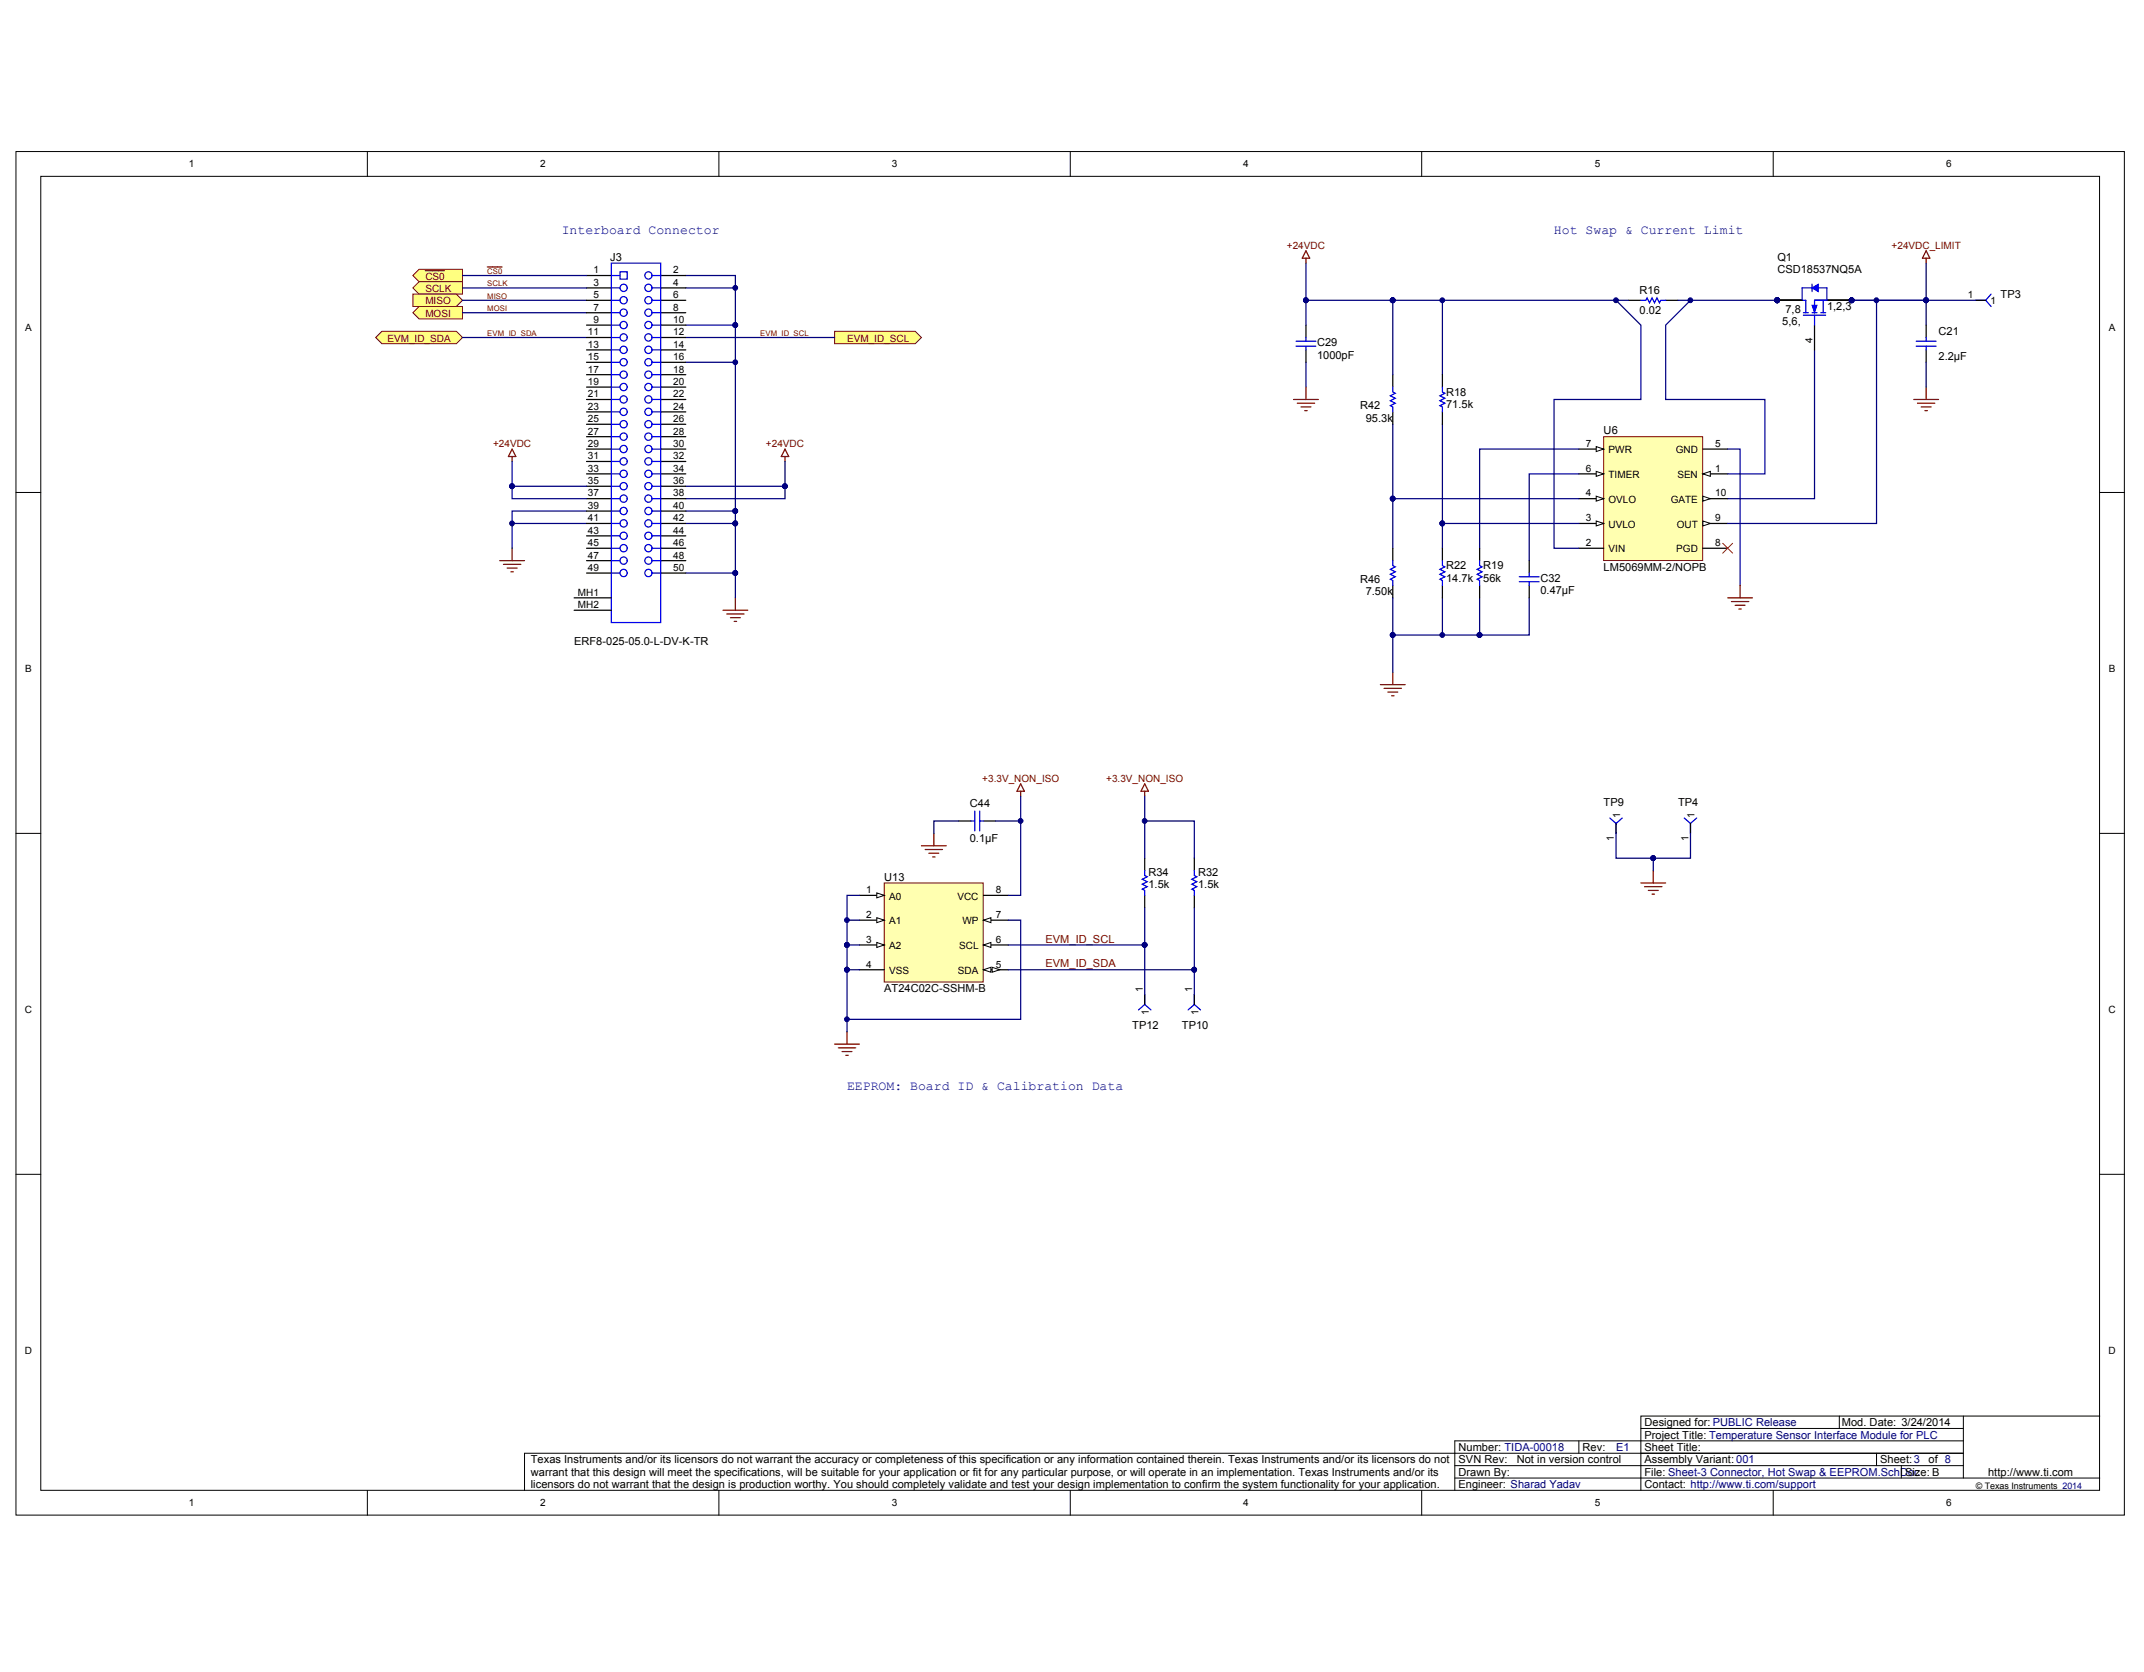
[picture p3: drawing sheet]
<svg xmlns="http://www.w3.org/2000/svg" width="258mm" height="201mm" viewBox="0 0 258 201" stroke-linecap="round" stroke-linejoin="round" font-family="sans-serif">
<defs><g id="words">
<g font-size="1.6" fill="#000080">
<text x="67.6" y="28.2">Interboard Connector</text>
<text x="186.9" y="28.2">Hot Swap &amp; Current Limit</text>
<text x="101.9" y="131.1">EEPROM: Board ID &amp; Calibration Data</text>
</g>
<g font-size="1.3">
<text x="73.4" y="31.4">J3</text>
<text x="197.2" y="35.4">R16</text>
<text x="213.8" y="31.4">Q1</text>
<text x="213.8" y="32.8">CSD18537NQ5A</text>
<text x="240.6" y="35.8">TP3</text>
<text x="158.4" y="41.6">C29</text>
<text x="197.2" y="37.8">0.02</text>
<text x="214.4" y="39.1">5,6,</text>
<text x="214.8" y="37.6">7,8</text>
<text x="219.8" y="37.3">1,2,3</text>
<text x="233.2" y="40.3">C21</text>
<text x="158.4" y="43.1">1000pF</text>
<text x="173.9" y="47.6">R18</text>
<text x="233.2" y="43.3">2.2µF</text>
<text x="163.6" y="49.2">R42</text>
<text x="164.3" y="50.7">95.3k</text>
<text x="173.9" y="49.1">71.5k</text>
<text x="192.9" y="52.2">U6</text>
<text x="163.6" y="70.1">R46</text>
<text x="164.3" y="71.6">7.50k</text>
<text x="173.9" y="70">14.7k</text>
<text x="173.9" y="68.5">R22</text>
<text x="178.4" y="70">56k</text>
<text x="178.4" y="68.5">R19</text>
<text x="185.3" y="71.5">0.47µF</text>
<text x="185.3" y="70">C32</text>
<text x="192.9" y="68.6">LM5069MM-2/NOPB</text>
<text x="69.1" y="77.6">ERF8-025-05.0-L-DV-K-TR</text>
<text x="116.7" y="101.3">0.1µF</text>
<text x="116.7" y="97.1">C44</text>
<text x="192.9" y="97">TP9</text>
<text x="201.8" y="97">TP4</text>
<text x="106.4" y="105.9">U13</text>
<text x="138.1" y="106.8">1.5k</text>
<text x="138.1" y="105.3">R34</text>
<text x="144.1" y="106.8">1.5k</text>
<text x="144.1" y="105.3">R32</text>
<text x="106.4" y="119.3">AT24C02C-SSHM-B</text>
<text x="136.2" y="123.8">TP12</text>
<text x="142.2" y="123.8">TP10</text>
<text x="197.8" y="173">Project Title: Temperature Sensor Interface Module for PLC</text>
<text x="197.8" y="171.5">Designed for: PUBLIC Release</text>
<text x="221.5" y="171.5">Mod. Date: 3/24/2014</text>
<text x="63.8" y="176">Texas Instruments and/or its licensors do not warrant the accuracy or completeness of this specification or any information contained therein. Texas Instruments and/or its licensors do not</text>
<text x="63.8" y="177.5">warrant that this design will meet the specifications, will be suitable for your application or fit for any particular purpose, or will operate in an implementation. Texas Instruments and/or its</text>
<text x="63.8" y="179">licensors do not warrant that the design is production worthy. You should completely validate and test your design implementation to confirm the system functionality for your application.</text>
<text x="175.4" y="177.5">Drawn By:</text>
<text x="175.4" y="179">Engineer: Sharad Yadav</text>
<text x="175.4" y="176">SVN Rev:</text>
<text x="175.4" y="174.5">Number: TIDA-00018</text>
<text x="182.4" y="176">Not in version control</text>
<text x="190.4" y="174.5">Rev:</text>
<text x="197.8" y="174.5">Sheet Title:</text>
<text x="197.8" y="177.5">File: Sheet-3 Connector, Hot Swap &amp; EEPROM.SchDoc</text>
<text x="197.8" y="179">Contact: http://www.ti.com/support</text>
<text x="197.8" y="176">Assembly Variant: 001</text>
<text x="226.1" y="176">Sheet:3</text>
<text x="229.1" y="177.5">Size: B</text>
<text x="232" y="176">of 8</text>
<text x="239.1" y="177.5">http://www.ti.com</text>
</g>
<g font-size="1.3" fill="#800000">
<text x="125.7" y="113.4">EVM_ID_SCL</text>
<text x="125.7" y="116.3">EVM_ID_SDA</text>
</g>
<text font-size="1.3" fill="#000080" x="194.4" y="174.5">E1</text>
<g font-size="1.2">
<text x="22.7" y="20.1">1</text>
<text x="65" y="20.1">2</text>
<text x="107.3" y="20.1">3</text>
<text x="149.5" y="20.1">4</text>
<text x="191.8" y="20.1">5</text>
<text x="234.1" y="20.1">6</text>
<text x="71.4" y="32.9">1</text>
<text x="71.4" y="34.4">3</text>
<text x="71.4" y="35.9">5</text>
<text x="81" y="32.9">2</text>
<text x="81" y="34.4">4</text>
<text x="81" y="35.9">6</text>
<text x="236.7" y="35.9">1</text>
<text x="3" y="39.8">A</text>
<text x="70.7" y="40.3">11</text>
<text x="70.7" y="41.8">13</text>
<text x="71.4" y="37.4">7</text>
<text x="71.4" y="38.8">9</text>
<text x="81" y="37.4">8</text>
<text x="81" y="38.8">10</text>
<text x="81" y="40.3">12</text>
<text x="81" y="41.8">14</text>
<text x="218" y="41.3" transform="rotate(-90 218 41.3)">4</text>
<text x="239.4" y="36.6">1</text>
<text x="253.7" y="39.8">A</text>
<text x="70.7" y="43.3">15</text>
<text x="70.7" y="44.8">17</text>
<text x="70.7" y="46.3">19</text>
<text x="70.7" y="47.8">21</text>
<text x="81" y="43.3">16</text>
<text x="81" y="44.8">18</text>
<text x="81" y="46.3">20</text>
<text x="81" y="47.8">22</text>
<text x="70.7" y="49.3">23</text>
<text x="70.7" y="50.8">25</text>
<text x="70.7" y="52.3">27</text>
<text x="70.7" y="53.8">29</text>
<text x="81" y="49.3">24</text>
<text x="81" y="50.8">26</text>
<text x="81" y="52.3">28</text>
<text x="81" y="53.8">30</text>
<text x="190.7" y="53.8">7</text>
<text x="206.3" y="53.8">5</text>
<text x="70.7" y="55.2">31</text>
<text x="70.7" y="56.7">33</text>
<text x="70.7" y="58.2">35</text>
<text x="70.7" y="59.7">37</text>
<text x="81" y="55.2">32</text>
<text x="81" y="56.7">34</text>
<text x="81" y="58.2">36</text>
<text x="81" y="59.7">38</text>
<text x="190.7" y="56.7">6</text>
<text x="190.7" y="59.7">4</text>
<text x="193.5" y="54.5">PWR</text>
<text x="193.5" y="57.5">TIMER</text>
<text x="201.6" y="54.5">GND</text>
<text x="201.8" y="57.5">SEN</text>
<text x="206.3" y="56.7">1</text>
<text x="206.3" y="59.7">10</text>
<text x="70.7" y="61.2">39</text>
<text x="70.7" y="62.7">41</text>
<text x="70.7" y="64.2">43</text>
<text x="70.7" y="65.7">45</text>
<text x="81" y="61.2">40</text>
<text x="81" y="62.7">42</text>
<text x="81" y="64.2">44</text>
<text x="81" y="65.7">46</text>
<text x="190.7" y="65.7">2</text>
<text x="190.7" y="62.7">3</text>
<text x="193.5" y="63.4">UVLO</text>
<text x="193.5" y="60.5">OVLO</text>
<text x="200.9" y="60.5">GATE</text>
<text x="201.7" y="63.4">OUT</text>
<text x="206.3" y="62.7">9</text>
<text x="206.3" y="65.7">8</text>
<text x="69.5" y="71.7">MH1</text>
<text x="70.7" y="67.2">47</text>
<text x="70.7" y="68.7">49</text>
<text x="81" y="67.2">48</text>
<text x="81" y="68.7">50</text>
<text x="193.5" y="66.4">VIN</text>
<text x="201.6" y="66.4">PGD</text>
<text x="69.5" y="73.1">MH2</text>
<text x="3" y="80.8">B</text>
<text x="253.7" y="80.8">B</text>
<text x="194.1" y="101.2" transform="rotate(-90 194.1 101.2)">1</text>
<text x="194.9" y="98.4" transform="rotate(-90 194.9 98.4)">1</text>
<text x="203.1" y="101.2" transform="rotate(-90 203.1 101.2)">1</text>
<text x="203.8" y="98.4" transform="rotate(-90 203.8 98.4)">1</text>
<text x="104.2" y="107.4">1</text>
<text x="119.8" y="107.4">8</text>
<text x="104.2" y="110.4">2</text>
<text x="104.2" y="113.4">3</text>
<text x="106.9" y="108.2">A0</text>
<text x="106.9" y="111.2">A1</text>
<text x="115.2" y="108.2">VCC</text>
<text x="115.8" y="111.2">WP</text>
<text x="119.8" y="113.4">6</text>
<text x="119.8" y="110.4">7</text>
<text x="104.2" y="116.4">4</text>
<text x="106.9" y="114.1">A2</text>
<text x="106.9" y="117.1">VSS</text>
<text x="115.2" y="117.1">SDA</text>
<text x="115.4" y="114.1">SCL</text>
<text x="119.8" y="116.4">5</text>
<text x="137.4" y="119.3" transform="rotate(-90 137.4 119.3)">1</text>
<text x="143.4" y="119.3" transform="rotate(-90 143.4 119.3)">1</text>
<text x="3" y="121.8">C</text>
<text x="138.2" y="122.1" transform="rotate(-90 138.2 122.1)">1</text>
<text x="144.2" y="122.1" transform="rotate(-90 144.2 122.1)">1</text>
<text x="253.6" y="121.8">C</text>
<text x="3" y="162.8">D</text>
<text x="253.6" y="162.8">D</text>
<text x="22.7" y="181.2">1</text>
<text x="65" y="181.2">2</text>
<text x="107.3" y="181.2">3</text>
<text x="149.5" y="181.2">4</text>
<text x="191.8" y="181.2">5</text>
<text x="234.1" y="181.2">6</text>
</g>
<g font-size="1.2" fill="#800000">
<text x="154.8" y="29.9">+24VDC</text>
<text x="227.5" y="29.9">+24VDC_LIMIT</text>
<text x="51.2" y="33.6">CS0</text>
<text x="51.2" y="35.1">SCLK</text>
<text x="46.6" y="41.1">EVM_ID_SDA</text>
<text x="51.2" y="36.6">MISO</text>
<text x="51.2" y="38.1">MOSI</text>
<text x="101.9" y="41.1">EVM_ID_SCL</text>
<text x="59.3" y="53.8">+24VDC</text>
<text x="92.1" y="53.8">+24VDC</text>
<text x="118.2" y="94">+3.3V_NON_ISO</text>
<text x="133.1" y="94">+3.3V_NON_ISO</text>
</g>
<text font-size="1.1" x="237.7" y="179">© Texas Instruments 2014</text>
<g font-size=".9" fill="#800000">
<text x="58.6" y="32.9">CS0</text>
<text x="58.6" y="34.4">SCLK</text>
<text x="58.6" y="35.9">MISO</text>
<text x="58.6" y="37.4">MOSI</text>
<text x="58.6" y="40.4">EVM_ID_SDA</text>
<text x="91.4" y="40.4">EVM_ID_SCL</text>
</g>
</g></defs>
<g fill="#fff" stroke="#000" stroke-width=".12">
<path d="M1.9 18.2h253.6v164h-253.6z"/>
<path d="M4.9 21.2h247.6v158h-247.6z"/>
</g>
<g fill="none" stroke="#000" stroke-width=".12">
<path d="M44.2 18.2v3M86.5 18.2v3M128.7 18.2v3M171 18.2v3M213.3 18.2v3M1.9 59.2h3M252.6 59.2h2.9M1.9 100.2h3M252.6 100.2h2.9M1.9 141.2h3M252.6 141.2h2.9M44.2 179.2v3"/>
<path d="M86.5 179.2v3M128.7 179.2v3M171 179.2v3M175 177.8h77.6M175 176.3h61.2M189.9 173.3v1.5M197.4 171.8h38.8M213.3 179.2v3M221.2 170.3v1.5M225.7 174.8v1.5M228.7 176.3v1.5M236.2 174.8h-173.1v4.4"/>
<path d="M236.2 173.3h-61.2v5.9M236.2 170.3v7.5M252.6 170.3h-55.2v8.9"/>
</g>
<path d="M157.1 31.6v4.5M218.3 36.1h13.4v3M157.1 43.6v3" fill="none" stroke="#000080" stroke-width=".15"/>
<g fill="#000080" stroke="#000080" stroke-width=".12">
<circle cx="157.1" cy="36.1" r=".29"/>
<circle cx="231.7" cy="36.1" r=".29"/>
</g>
<path d="M157.1 30.2l.4 .8h-.9zM157.1 31v.6M231.7 30.2l.4 .8h-.9zM231.7 31v.6M155.6 48h3M156 48.5h2.1M156.5 48.9h1.2M156.9 49.4h.3M157.1 46.6v1.4" fill="none" stroke="#800000" stroke-width=".15"/>
<path d="M192.9 52.5h11.9v14.9h-11.9z" fill="#ffffb0" stroke="#800000" stroke-width=".12"/>
<path d="M189.9 54h3" fill="none" stroke="#000" stroke-width=".15"/>
<path d="M192 53.7l.9 .3-.9 .3z" fill="#fff" stroke="#000" stroke-width=".12"/>
<path d="M189.9 57h3M204.8 54h3" fill="none" stroke="#000" stroke-width=".15"/>
<path d="M192 56.7l.9 .3-.9 .3z" fill="#fff" stroke="#000" stroke-width=".12"/>
<path d="M204.8 57h3" fill="none" stroke="#000" stroke-width=".15"/>
<path d="M204.8 57l.9-.3v.6z" fill="#fff" stroke="#000" stroke-width=".12"/>
<path d="M189.9 65.9h3M189.9 63h3" fill="none" stroke="#000" stroke-width=".15"/>
<path d="M192 62.7l.9 .3-.9 .3z" fill="#fff" stroke="#000" stroke-width=".12"/>
<path d="M189.9 60h3" fill="none" stroke="#000" stroke-width=".15"/>
<path d="M192 59.7l.9 .3-.9 .3z" fill="#fff" stroke="#000" stroke-width=".12"/>
<path d="M204.8 60h3" fill="none" stroke="#000" stroke-width=".15"/>
<path d="M204.8 59.7l.9 .3-.9 .3z" fill="#fff" stroke="#000" stroke-width=".12"/>
<path d="M204.8 63h3" fill="none" stroke="#000" stroke-width=".15"/>
<path d="M204.8 62.7l.9 .3-.9 .3z" fill="#fff" stroke="#000" stroke-width=".12"/>
<g fill="none" stroke="#000" stroke-width=".15">
<path d="M157.1 39.1v1.5M195.9 36.1h1.5M200.3 36.1h1.5M213.8 36.1h3M218.3 39.1v3M219.7 36.1h3M231.7 39.1v1.5M157.1 42.1v1.5M167.5 45.1v1.5M167.5 49.5v1.5M231.7 42.1v1.5M167.5 65.9v1.5"/>
<path d="M167.5 70.4v1.5M204.8 65.9h3"/>
</g>
<path d="M231.7 31.6v4.5M167.5 51v14.9M167.5 60h22.4M173.5 51v14.9M207.8 54h1.5v16.4M218.3 42.1v17.9h-10.5M173.5 71.9v4.5M173.5 63h16.4" fill="none" stroke="#000080" stroke-width=".15"/>
<g fill="#000080" stroke="#000080" stroke-width=".12">
<circle cx="231.7" cy="36.1" r=".29"/>
<circle cx="173.5" cy="62.9" r=".29"/>
<circle cx="167.5" cy="60" r=".29"/>
<circle cx="173.5" cy="76.4" r=".29"/>
<circle cx="213.8" cy="36.1" r=".29"/>
<circle cx="222.7" cy="36.1" r=".29"/>
</g>
<g fill="none" stroke="#00f" stroke-width=".15">
<path d="M197.4 36.1h.6l.1-.3 .3 .6 .3-.6 .3 .6 .3-.6 .3 .6 .2-.3h.5M216.9 37.9h2.7M216.9 37.6h.6M218 34.6h-1.2v1.5h.4v1.5M218 37.6h.5M218 34.2v.9M218.3 37.9v1.2M218.7 34.6h1v1.5h-1.4v1.5M219 37.6h.6M219.3 36.1v1.5M155.9 41h2.4M155.9 41.6h2.4"/>
<path d="M157.1 40.6v.4M157.1 41.6v.5M167.5 46.6v.6l.3 .1-.6 .3 .6 .3-.6 .3 .6 .3-.6 .3 .3 .1v.6M230.5 41h2.4M230.5 41.6h2.4M231.7 40.6v.4M231.7 41.6v.5M167.5 67.4v.6l.3 .2-.6 .3 .6 .3-.6 .3 .6 .3-.6 .3 .3 .1v.6"/>
</g>
<g fill="#00f" stroke="#00f" stroke-width=".12">
<path d="M218 36.7h.5l-.2 .9z"/>
<path d="M218 34.6l.7-.4v.9z"/>
</g>
<path d="M122.8 94.3l.4 .9h-.9zM122.8 95.2v.6M100.4 125.6h3M100.8 126h2.1M101.3 126.5h1.2M101.7 126.9h.3M101.9 124.1v1.5" fill="none" stroke="#800000" stroke-width=".15"/>
<path d="M106.4 106.2h11.9v11.9h-11.9z" fill="#ffffb0" stroke="#800000" stroke-width=".12"/>
<path d="M103.4 107.7h3" fill="none" stroke="#000" stroke-width=".15"/>
<path d="M105.5 107.4l.9 .3-.9 .3z" fill="#fff" stroke="#000" stroke-width=".12"/>
<path d="M103.4 110.7h3" fill="none" stroke="#000" stroke-width=".15"/>
<path d="M105.5 110.4l.9 .3-.9 .3z" fill="#fff" stroke="#000" stroke-width=".12"/>
<path d="M103.4 113.6h3" fill="none" stroke="#000" stroke-width=".15"/>
<path d="M105.5 113.3l.9 .3-.9 .3z" fill="#fff" stroke="#000" stroke-width=".12"/>
<path d="M103.4 116.6h3M118.3 116.6h3" fill="none" stroke="#000" stroke-width=".15"/>
<g fill="#fff" stroke="#000" stroke-width=".12">
<path d="M118.3 116.6l.9-.3v.6z"/>
<path d="M119.3 116.3l.9 .3-.9 .3z"/>
</g>
<path d="M118.3 113.6h3" fill="none" stroke="#000" stroke-width=".15"/>
<path d="M118.3 113.6l.9-.3v.6z" fill="#fff" stroke="#000" stroke-width=".12"/>
<path d="M118.3 110.7h3" fill="none" stroke="#000" stroke-width=".15"/>
<path d="M118.3 110.7l.9-.3v.6z" fill="#fff" stroke="#000" stroke-width=".12"/>
<g fill="none" stroke="#000" stroke-width=".15">
<path d="M173.5 45.1v1.5M173.5 49.5v1.5M173.5 65.9v1.5M173.5 70.4v1.5M115.3 98.7h1.5M118.3 98.7h1.5M194.4 99v1.2M203.3 99v1.2M118.3 107.7h3M137.7 103.2v1.5M137.7 107.7v1.5M137.7 119.6v1.2"/>
<path d="M143.7 103.2v1.5M143.7 107.7v1.5M143.7 119.6v1.2"/>
</g>
<g fill="none" stroke="#000080" stroke-width=".15">
<path d="M82.5 33.1h6v6M82.5 34.6h6M82.5 39.1h6M88.5 39.1v32.8M157.1 39.1v-3h10.4v9M173.5 36.1v9M194.4 36.1l3 3v8.9h-10.5v17.9h3M201.8 36.1h12M203.3 36.1l-3 3v8.9h12v9h-4.5M61.6 55.5v3M82.5 43.6h6M82.5 58.5h11.9"/>
<path d="M94.4 58.5v1.5h-11.9M94.4 55.5v3M189.9 54h-11.9v11.9M189.9 57h-6v10.4M231.7 43.6v3M61.6 63h8.9M70.5 61.5h-8.9v4.4M82.5 61.5h6M82.5 68.9h6M82.5 63h6M167.5 71.9v8.9M167.5 76.4h10.5"/>
<path d="M178 71.9v4.5M183.9 71.9v4.5h-5.9M115.3 98.7h-3v1.5M119.8 98.7h3M122.8 95.8v11.9h-1.5M137.7 98.7h6v4.5M137.7 95.8v7.4M101.9 116.6h1.5M103.4 113.6h-1.5v10.5M121.3 110.7h1.5v11.9h-20.9M121.3 116.6h22.4M121.3 113.6h16.4"/>
<path d="M137.7 109.2v10.4M143.7 109.2v10.4M194.4 100.2v3h4.5M198.9 103.2v1.5M203.3 100.2v3h-4.4"/>
</g>
<g fill="#000080" stroke="#000080" stroke-width=".12">
<circle cx="173.5" cy="36.1" r=".29"/>
<circle cx="167.5" cy="36.1" r=".29"/>
<circle cx="203.3" cy="36.1" r=".29"/>
<circle cx="194.4" cy="36.1" r=".29"/>
<circle cx="88.4" cy="39.1" r=".29"/>
<circle cx="88.4" cy="34.6" r=".29"/>
<circle cx="88.4" cy="43.6" r=".29"/>
<circle cx="88.4" cy="62.9" r=".29"/>
<circle cx="88.4" cy="68.9" r=".29"/>
<circle cx="177.9" cy="76.4" r=".29"/>
<circle cx="213.8" cy="36.1" r=".29"/>
<circle cx="157.1" cy="36.1" r=".29"/>
<circle cx="88.4" cy="61.5" r=".29"/>
<circle cx="61.6" cy="58.5" r=".29"/>
<circle cx="101.9" cy="122.6" r=".29"/>
<circle cx="122.7" cy="98.7" r=".29"/>
<circle cx="61.6" cy="62.9" r=".29"/>
<circle cx="94.4" cy="58.5" r=".29"/>
<circle cx="167.5" cy="76.4" r=".29"/>
<circle cx="198.8" cy="103.2" r=".29"/>
<circle cx="143.6" cy="116.6" r=".29"/>
<circle cx="137.7" cy="113.6" r=".29"/>
<circle cx="101.9" cy="113.6" r=".29"/>
<circle cx="101.9" cy="116.6" r=".29"/>
<circle cx="137.7" cy="98.7" r=".29"/>
</g>
<g fill="none" stroke="#800000" stroke-width=".15">
<path d="M58.6 32.1h1.8M61.6 54l.4 .9h-.8zM61.6 54.9v.6M94.4 54l.5 .9h-.9zM94.4 54.9v.6M230.2 48h3M230.6 48.5h2.1M231.1 48.9h1.2M231.5 49.4h.3M231.7 46.6v1.4M60.1 67.4h3M60.6 67.9h2"/>
<path d="M61 68.3h1.2M61.4 68.8h.3M61.6 65.9v1.5M87 73.4h2.9M87.4 73.8h2.1M87.9 74.3h1.1M88.3 74.7h.3M88.5 71.9v1.5M207.8 71.9h3M208.3 72.3h2M208.7 72.8h1.2M209.1 73.2h.3"/>
<path d="M209.3 70.4v1.5M137.7 94.3l.4 .9h-.9zM137.7 95.2v.6M166 82.3h3M166.5 82.8h2.1M166.9 83.2h1.2M167.4 83.7h.3M167.5 80.8v1.5M110.8 101.7h3M111.3 102.2h2.1M111.7 102.6h1.2M112.2 103.1h.3"/>
<path d="M112.3 100.2v1.5M197.4 106.2h2.9M197.8 106.6h2.1M198.3 107.1h1.2M198.7 107.5h.3M198.9 104.7v1.5"/>
</g>
<g fill="none" stroke="#00f" stroke-width=".15">
<path d="M173.5 46.6v.6l.3 .1-.6 .3 .6 .3-.6 .3 .6 .3-.6 .3 .3 .1v.6M173.5 67.4v.6l.3 .2-.6 .3 .6 .3-.6 .3 .6 .3-.6 .3 .3 .1v.6M116.8 98.7h.4M117.2 97.5v2.4M117.8 97.5v2.4M117.8 98.7h.5M193.6 98.4l.8 .6M194.4 99v1.2M195.1 98.4l-.7 .6M202.6 98.4l.7 .6M203.3 99v1.2M204.1 98.4l-.8 .6"/>
<path d="M137.7 104.7v.6l.3 .1-.6 .3 .6 .3-.6 .3 .6 .3-.6 .3 .3 .2v.6M137.7 119.6v1.2M143.7 104.7v.6l.3 .1-.6 .3 .6 .3-.6 .3 .6 .3-.6 .3 .3 .2v.6M143.7 119.6v1.2M137.7 120.8l.7 .7M137.7 120.8l-.8 .7M143.7 120.8l.7 .7M143.7 120.8l-.8 .7"/>
</g>
<path d="M49.7 33.1l.7-.7h5.2v1.5h-5.2z" fill-rule="evenodd" fill="#ffff80" stroke="#800000" stroke-width=".12"/>
<path d="M51.2 32.6h2.2" fill="none" stroke="#800000" stroke-width=".15"/>
<g fill="#ffff80" stroke="#800000" stroke-width=".12">
<path d="M49.7 34.6l.7-.7h5.2v1.5h-5.2z" fill-rule="evenodd"/>
<path d="M49.7 35.4h5.2l.7 .7-.7 .8h-5.2z" fill-rule="evenodd"/>
<path d="M49.7 37.6l.7-.7h5.2v1.5h-5.2z" fill-rule="evenodd"/>
</g>
<path d="M55.6 36.1h14.9M55.6 37.6h14.9" fill="none" stroke="#000080" stroke-width=".15"/>
<g fill="#ffff80" stroke="#800000" stroke-width=".12">
<path d="M100.4 39.8h9.7l.7 .8-.7 .7h-9.7z" fill-rule="evenodd"/>
<path d="M45.2 40.6l.7-.8h9l.7 .8-.7 .7h-9z" fill-rule="evenodd"/>
</g>
<path d="M167.5 36.1h.1M167.5 36.1h28.4M231.7 36.1h5.9M55.6 40.6h14.9M82.5 40.6h17.9" fill="none" stroke="#000080" stroke-width=".15"/>
<g fill="#000080" stroke="#000080" stroke-width=".12">
<circle cx="167.5" cy="36.1" r=".29"/>
<circle cx="231.7" cy="36.1" r=".29"/>
</g>
<path d="M237.6 36.1h1.2M238.8 36.1l.7 .8M239.5 35.4l-.7 .7" fill="none" stroke="#00f" stroke-width=".15"/>
<path d="M237.6 36.1h1.2" fill="none" stroke="#000" stroke-width=".15"/>
<path d="M73.5 31.6h6v43.3h-6z" fill="#fff" stroke="#00f" stroke-width=".15"/>
<g fill="none" stroke="#000" stroke-width=".15">
<path d="M70.5 33.1h3M70.5 34.6h3M70.5 36.1h3M70.5 37.6h3M70.5 39.1h3M79.5 33.1h3M79.5 34.6h3M79.5 36.1h3M79.5 37.6h3M79.5 39.1h3M70.5 40.6h3M70.5 42.1h3"/>
<path d="M70.5 43.6h3M70.5 45.1h3M70.5 46.6h3M70.5 48h3M70.5 49.5h3M70.5 51h3M70.5 52.5h3M70.5 54h3M70.5 55.5h3M70.5 57h3M70.5 58.5h3M70.5 60h3"/>
<path d="M79.5 40.6h3M79.5 42.1h3M79.5 43.6h3M79.5 45.1h3M79.5 46.6h3M79.5 48h3M79.5 49.5h3M79.5 51h3M79.5 52.5h3M79.5 54h3M79.5 55.5h3M79.5 57h3"/>
<path d="M79.5 58.5h3M79.5 60h3M70.5 61.5h3M70.5 63h3M70.5 64.4h3M70.5 65.9h3M70.5 67.4h3M70.5 68.9h3M79.5 61.5h3M79.5 63h3M79.5 64.4h3M79.5 65.9h3"/>
<path d="M79.5 67.4h3M79.5 68.9h3"/>
</g>
<path d="M73.5 34.6h1.1" fill="none" stroke="#00f" stroke-width=".15"/>
<circle cx="75" cy="34.6" r=".44" fill="#fff" stroke="#00f" stroke-width=".15"/>
<path d="M73.5 33.1h1.1" fill="none" stroke="#00f" stroke-width=".15"/>
<circle cx="75" cy="36.1" r=".44" fill="#fff" stroke="#00f" stroke-width=".15"/>
<path d="M73.5 36.1h1.1" fill="none" stroke="#00f" stroke-width=".15"/>
<circle cx="75" cy="37.6" r=".44" fill="#fff" stroke="#00f" stroke-width=".15"/>
<path d="M73.5 37.6h1.1" fill="none" stroke="#00f" stroke-width=".15"/>
<circle cx="75" cy="39.1" r=".44" fill="#fff" stroke="#00f" stroke-width=".15"/>
<path d="M73.5 39.1h1.1M78.5 37.6h1" fill="none" stroke="#00f" stroke-width=".15"/>
<circle cx="78" cy="37.6" r=".44" fill="#fff" stroke="#00f" stroke-width=".15"/>
<path d="M78.5 39.1h1" fill="none" stroke="#00f" stroke-width=".15"/>
<g fill="#fff" stroke="#00f" stroke-width=".15">
<circle cx="78" cy="39.1" r=".44"/>
<circle cx="78" cy="36.1" r=".44"/>
</g>
<path d="M78.5 36.1h1" fill="none" stroke="#00f" stroke-width=".15"/>
<circle cx="78" cy="34.6" r=".44" fill="#fff" stroke="#00f" stroke-width=".15"/>
<path d="M78.5 34.6h1" fill="none" stroke="#00f" stroke-width=".15"/>
<circle cx="78" cy="33.1" r=".44" fill="#fff" stroke="#00f" stroke-width=".15"/>
<path d="M78.5 33.1h1M73.5 42.1h1.1" fill="none" stroke="#00f" stroke-width=".15"/>
<circle cx="75" cy="42.1" r=".44" fill="#fff" stroke="#00f" stroke-width=".15"/>
<path d="M73.5 40.6h1.1" fill="none" stroke="#00f" stroke-width=".15"/>
<circle cx="75" cy="40.6" r=".44" fill="#fff" stroke="#00f" stroke-width=".15"/>
<path d="M78.5 40.6h1" fill="none" stroke="#00f" stroke-width=".15"/>
<circle cx="78" cy="40.6" r=".44" fill="#fff" stroke="#00f" stroke-width=".15"/>
<path d="M78.5 42.1h1" fill="none" stroke="#00f" stroke-width=".15"/>
<circle cx="78" cy="42.1" r=".44" fill="#fff" stroke="#00f" stroke-width=".15"/>
<path d="M73.5 43.6h1.1" fill="none" stroke="#00f" stroke-width=".15"/>
<circle cx="75" cy="43.6" r=".44" fill="#fff" stroke="#00f" stroke-width=".15"/>
<path d="M78.5 43.6h1" fill="none" stroke="#00f" stroke-width=".15"/>
<circle cx="78" cy="43.6" r=".44" fill="#fff" stroke="#00f" stroke-width=".15"/>
<path d="M73.5 45.1h1.1" fill="none" stroke="#00f" stroke-width=".15"/>
<circle cx="75" cy="45.1" r=".44" fill="#fff" stroke="#00f" stroke-width=".15"/>
<path d="M78.5 45.1h1" fill="none" stroke="#00f" stroke-width=".15"/>
<circle cx="78" cy="45.1" r=".44" fill="#fff" stroke="#00f" stroke-width=".15"/>
<path d="M73.5 46.6h1.1" fill="none" stroke="#00f" stroke-width=".15"/>
<circle cx="75" cy="46.5" r=".44" fill="#fff" stroke="#00f" stroke-width=".15"/>
<path d="M78.5 46.6h1" fill="none" stroke="#00f" stroke-width=".15"/>
<circle cx="78" cy="46.5" r=".44" fill="#fff" stroke="#00f" stroke-width=".15"/>
<path d="M73.5 48h1.1" fill="none" stroke="#00f" stroke-width=".15"/>
<circle cx="75" cy="48" r=".44" fill="#fff" stroke="#00f" stroke-width=".15"/>
<path d="M78.5 48h1" fill="none" stroke="#00f" stroke-width=".15"/>
<circle cx="78" cy="48" r=".44" fill="#fff" stroke="#00f" stroke-width=".15"/>
<path d="M73.5 49.5h1.1" fill="none" stroke="#00f" stroke-width=".15"/>
<circle cx="75" cy="49.5" r=".44" fill="#fff" stroke="#00f" stroke-width=".15"/>
<path d="M78.5 49.5h1" fill="none" stroke="#00f" stroke-width=".15"/>
<circle cx="78" cy="49.5" r=".44" fill="#fff" stroke="#00f" stroke-width=".15"/>
<path d="M73.5 51h1.1" fill="none" stroke="#00f" stroke-width=".15"/>
<circle cx="75" cy="51" r=".44" fill="#fff" stroke="#00f" stroke-width=".15"/>
<path d="M78.5 51h1" fill="none" stroke="#00f" stroke-width=".15"/>
<circle cx="78" cy="51" r=".44" fill="#fff" stroke="#00f" stroke-width=".15"/>
<path d="M73.5 52.5h1.1" fill="none" stroke="#00f" stroke-width=".15"/>
<circle cx="75" cy="52.5" r=".44" fill="#fff" stroke="#00f" stroke-width=".15"/>
<path d="M78.5 52.5h1" fill="none" stroke="#00f" stroke-width=".15"/>
<circle cx="78" cy="52.5" r=".44" fill="#fff" stroke="#00f" stroke-width=".15"/>
<path d="M73.5 54h1.1" fill="none" stroke="#00f" stroke-width=".15"/>
<circle cx="75" cy="54" r=".44" fill="#fff" stroke="#00f" stroke-width=".15"/>
<path d="M78.5 54h1" fill="none" stroke="#00f" stroke-width=".15"/>
<circle cx="78" cy="54" r=".44" fill="#fff" stroke="#00f" stroke-width=".15"/>
<path d="M73.5 55.5h1.1" fill="none" stroke="#00f" stroke-width=".15"/>
<circle cx="75" cy="55.5" r=".44" fill="#fff" stroke="#00f" stroke-width=".15"/>
<path d="M78.5 55.5h1" fill="none" stroke="#00f" stroke-width=".15"/>
<circle cx="78" cy="55.5" r=".44" fill="#fff" stroke="#00f" stroke-width=".15"/>
<path d="M73.5 58.5h1.1" fill="none" stroke="#00f" stroke-width=".15"/>
<circle cx="75" cy="58.5" r=".44" fill="#fff" stroke="#00f" stroke-width=".15"/>
<path d="M73.5 57h1.1" fill="none" stroke="#00f" stroke-width=".15"/>
<g fill="#fff" stroke="#00f" stroke-width=".15">
<circle cx="75" cy="57" r=".44"/>
<circle cx="75" cy="60" r=".44"/>
</g>
<path d="M73.5 60h1.1" fill="none" stroke="#00f" stroke-width=".15"/>
<circle cx="75" cy="61.5" r=".44" fill="#fff" stroke="#00f" stroke-width=".15"/>
<path d="M73.5 61.5h1.1" fill="none" stroke="#00f" stroke-width=".15"/>
<circle cx="75" cy="62.9" r=".44" fill="#fff" stroke="#00f" stroke-width=".15"/>
<path d="M73.5 63h1.1M78.5 61.5h1" fill="none" stroke="#00f" stroke-width=".15"/>
<circle cx="78" cy="61.5" r=".44" fill="#fff" stroke="#00f" stroke-width=".15"/>
<path d="M78.5 63h1" fill="none" stroke="#00f" stroke-width=".15"/>
<g fill="#fff" stroke="#00f" stroke-width=".15">
<circle cx="78" cy="62.9" r=".44"/>
<circle cx="78" cy="60" r=".44"/>
</g>
<path d="M78.5 60h1" fill="none" stroke="#00f" stroke-width=".15"/>
<circle cx="78" cy="58.5" r=".44" fill="#fff" stroke="#00f" stroke-width=".15"/>
<path d="M78.5 58.5h1" fill="none" stroke="#00f" stroke-width=".15"/>
<circle cx="78" cy="57" r=".44" fill="#fff" stroke="#00f" stroke-width=".15"/>
<path d="M78.5 57h1M73.5 65.9h1.1" fill="none" stroke="#00f" stroke-width=".15"/>
<circle cx="75" cy="65.9" r=".44" fill="#fff" stroke="#00f" stroke-width=".15"/>
<path d="M73.5 64.4h1.1" fill="none" stroke="#00f" stroke-width=".15"/>
<circle cx="75" cy="64.4" r=".44" fill="#fff" stroke="#00f" stroke-width=".15"/>
<path d="M78.5 64.4h1" fill="none" stroke="#00f" stroke-width=".15"/>
<circle cx="78" cy="64.4" r=".44" fill="#fff" stroke="#00f" stroke-width=".15"/>
<path d="M78.5 65.9h1" fill="none" stroke="#00f" stroke-width=".15"/>
<circle cx="78" cy="65.9" r=".44" fill="#fff" stroke="#00f" stroke-width=".15"/>
<path d="M73.5 67.4h1.1" fill="none" stroke="#00f" stroke-width=".15"/>
<circle cx="75" cy="67.4" r=".44" fill="#fff" stroke="#00f" stroke-width=".15"/>
<path d="M78.5 67.4h1" fill="none" stroke="#00f" stroke-width=".15"/>
<circle cx="78" cy="67.4" r=".44" fill="#fff" stroke="#00f" stroke-width=".15"/>
<path d="M73.5 68.9h1.1" fill="none" stroke="#00f" stroke-width=".15"/>
<circle cx="75" cy="68.9" r=".44" fill="#fff" stroke="#00f" stroke-width=".15"/>
<path d="M78.5 68.9h1" fill="none" stroke="#00f" stroke-width=".15"/>
<g fill="#fff" stroke="#00f" stroke-width=".15">
<path d="M74.6 32.7h.8v.9h-.8z"/>
<circle cx="78" cy="68.9" r=".44"/>
</g>
<path d="M69.1 71.9h4.4M69.1 73.4h4.4M178 65.9v1.5M178 70.4v1.5M183.9 67.4v1.5M183.9 70.4v1.5" fill="none" stroke="#000" stroke-width=".15"/>
<path d="M55.6 33.1h14.9M55.6 34.6h14.9M225.7 36.1v26.9h-17.9M70.5 58.5h-8.9v1.5h8.9M101.9 110.7h1.5M103.4 107.7h-1.5v5.9" fill="none" stroke="#000080" stroke-width=".15"/>
<g fill="#000080" stroke="#000080" stroke-width=".12">
<circle cx="101.9" cy="113.6" r=".29"/>
<circle cx="101.9" cy="110.7" r=".29"/>
<circle cx="61.6" cy="58.5" r=".29"/>
<circle cx="225.7" cy="36.1" r=".29"/>
</g>
<path d="M178 67.4v.6l.3 .2-.6 .3 .6 .3-.6 .3 .6 .3-.6 .3 .3 .1v.6M182.7 69.4h2.4M182.7 70h2.4M183.9 68.9v.5M183.9 70v.4" fill="none" stroke="#00f" stroke-width=".15"/>
<path d="M207.2 65.3l1.2 1.2M208.4 65.3l-1.2 1.2" fill="none" stroke="#f00" stroke-width=".12"/>
<use href="#words"/>
</svg>
